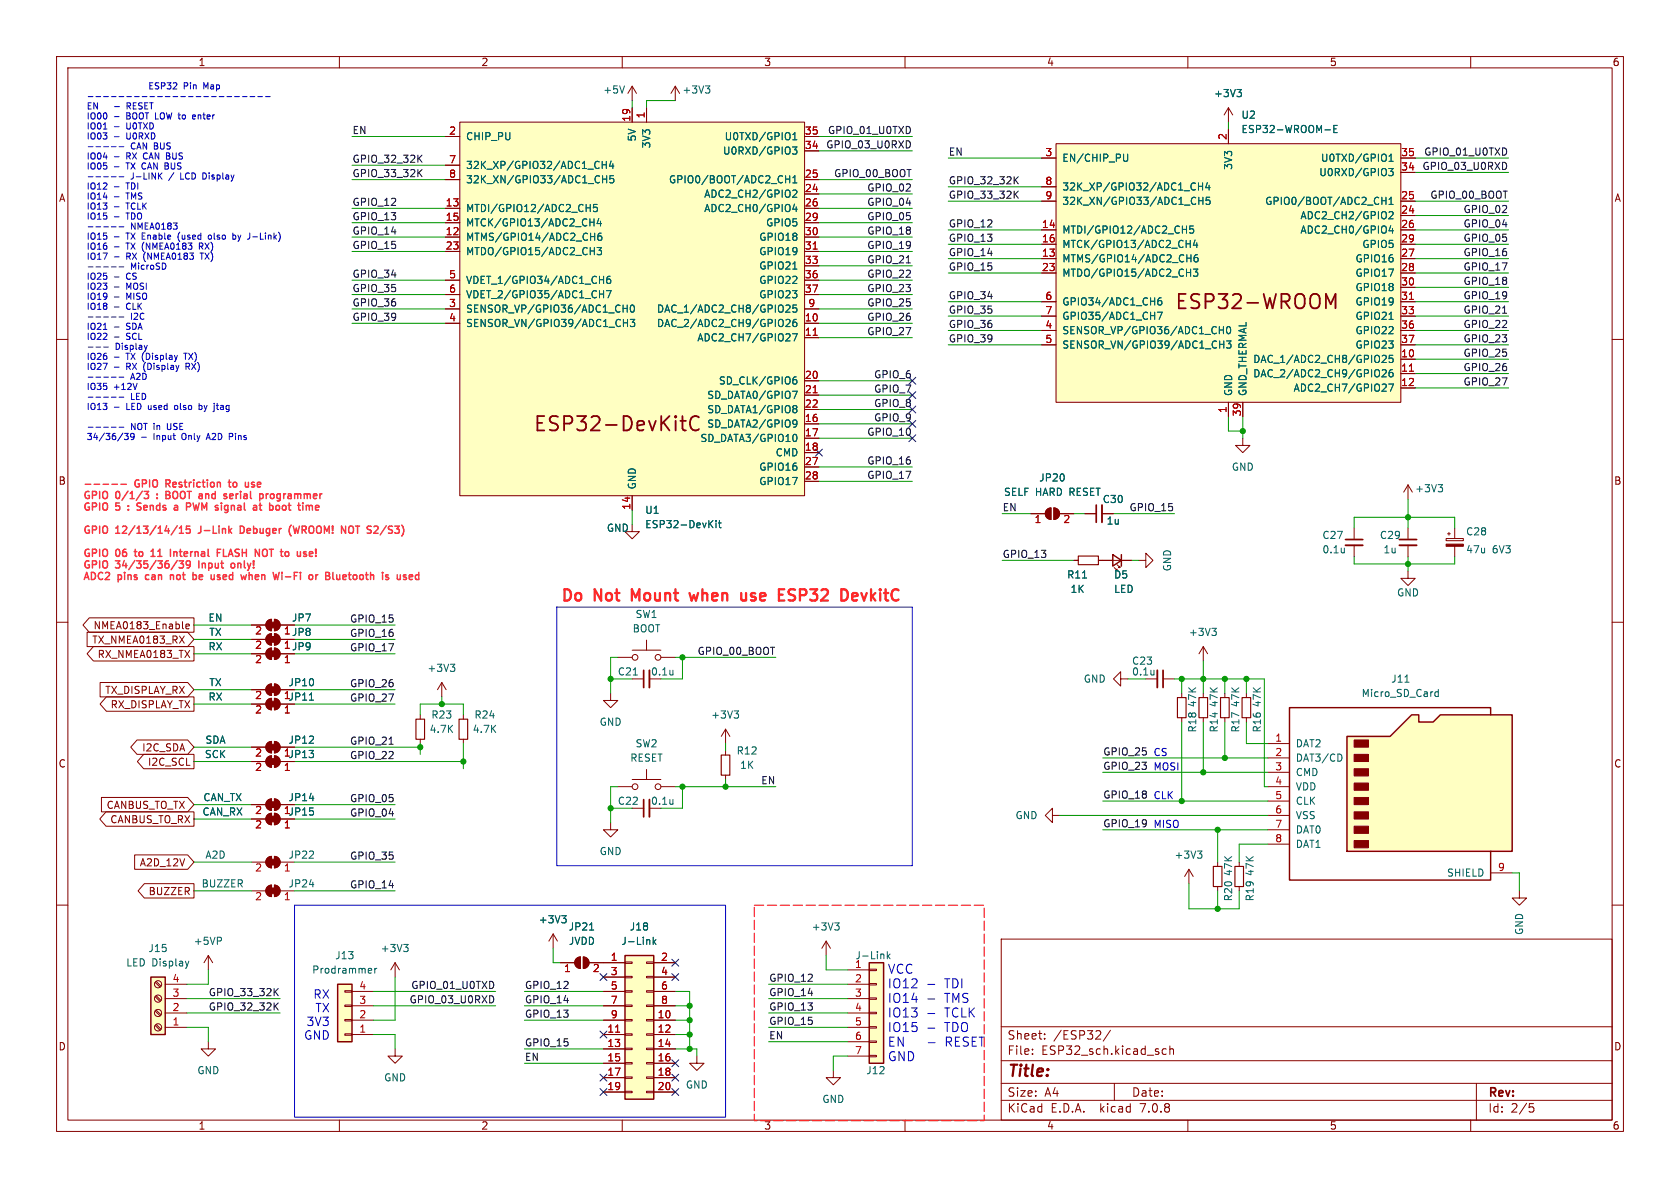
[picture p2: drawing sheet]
<svg xmlns="http://www.w3.org/2000/svg" width="297mm" height="210mm" viewBox="0 0 297 210" stroke-linecap="round" stroke-linejoin="round" font-family="sans-serif">
<defs><g id="words">
<text font-size="3.5" fill="#840000" x="94.2" y="76.7">ESP32-DevKitC</text>
<g font-size="2.8" fill="#ff2826">
<text x="99.1" y="106.4">Do</text>
<text x="105.2" y="106.4">Not</text>
<text x="112.6" y="106.4">Mount</text>
<text x="123.7" y="106.4">when</text>
<text x="133.5" y="106.4">use</text>
<text x="141" y="106.4">ESP32</text>
<text x="152.8" y="106.4">DevkitC</text>
</g>
<text font-size="2.8" fill="#840000" x="178" y="190.9">Title:</text>
<g font-size="2.2" fill="#0000c2">
<text x="156.8" y="172.3">VCC</text>
<text x="156.8" y="174.8">IO12</text>
<text x="156.8" y="177.4">IO14</text>
<text x="156.8" y="180">IO13</text>
<text x="167" y="174.8">TDI</text>
<text x="167" y="177.4">TMS</text>
<text x="167" y="180">TCLK</text>
<text x="156.8" y="182.6">IO15</text>
<text x="156.8" y="185.1">EN</text>
<text x="164" y="185.1">-</text>
<text x="167" y="182.6">TDO</text>
<text x="167.4" y="185.1">RESET</text>
<text x="156.8" y="187.7">GND</text>
</g>
<g font-size="2.1" fill="#0000c2">
<text x="55.3" y="176.7">RX</text>
<text x="55.7" y="179.1">TX</text>
<text x="53.7" y="183.9">GND</text>
<text x="54.1" y="181.5">3V3</text>
</g>
<g font-size="2.1" fill="#840000">
<text x="178" y="184">Sheet:</text>
<text x="186.2" y="184">/ESP32/</text>
<text x="178" y="186.7">File:</text>
<text x="184.1" y="186.7">ESP32_sch.kicad_sch</text>
<text x="178" y="196.9">KiCad</text>
<text x="178" y="194.1">Size:</text>
<text x="184.7" y="194.1">A4</text>
<text x="185.7" y="196.9">E.D.A.</text>
<text x="194.6" y="196.9">kicad</text>
<text x="200" y="194.1">Date:</text>
<text x="201.8" y="196.9">7.0.8</text>
<text x="263" y="194.3">Rev:</text>
<text x="263" y="196.9">Id:</text>
<text x="267.1" y="196.9">2/5</text>
</g>
<g font-size="1.8" fill="#840000">
<text x="35" y="11.9">1</text>
<text x="85" y="11.9">2</text>
<text x="135" y="11.9">3</text>
<text x="185" y="11.9">4</text>
<text x="235" y="11.9">5</text>
<text x="285" y="11.9">6</text>
<text x="10.3" y="35.9">A</text>
<text x="285.3" y="35.9">A</text>
<text x="10.3" y="85.9">B</text>
<text x="285.3" y="85.9">B</text>
<text x="16.2" y="114">TX_NMEA0183_RX</text>
<text x="16.4" y="111.4">NMEA0183_Enable</text>
<text x="17.2" y="116.5">RX_NMEA0183_TX</text>
<text x="18.5" y="122.9">TX_DISPLAY_RX</text>
<text x="19.5" y="125.4">RX_DISPLAY_TX</text>
<text x="10.3" y="135.9">C</text>
<text x="25" y="133">I2C_SDA</text>
<text x="26.1" y="135.6">I2C_SCL</text>
<text x="285.3" y="135.9">C</text>
<text x="18.7" y="143.2">CANBUS_TO_TX</text>
<text x="19.4" y="145.7">CANBUS_TO_RX</text>
<text x="24.6" y="153.4">A2D_12V</text>
<text x="26.2" y="158.4">BUZZER</text>
<text x="10.3" y="185.9">D</text>
<text x="285.3" y="185.9">D</text>
<text x="35" y="199.9">1</text>
<text x="85" y="199.9">2</text>
<text x="135" y="199.9">3</text>
<text x="185" y="199.9">4</text>
<text x="235" y="199.9">5</text>
<text x="285" y="199.9">6</text>
</g>
<g font-size="1.8" fill="#006464">
<text x="106.5" y="16.7">+5V</text>
<text x="120.5" y="16.7">+3V3</text>
<text x="214.5" y="17.4">+3V3</text>
<text x="219.4" y="21.2">U2</text>
<text x="219.4" y="23.7">ESP32-WROOM-E</text>
<text x="82.3" y="25">CHIP_PU</text>
<text x="112.6" y="25.1" transform="rotate(-90 112.6 25.1)">5V</text>
<text x="115.2" y="26.3" transform="rotate(-90 115.2 26.3)">3V3</text>
<text x="127.7" y="27.5">U0RXD/GPIO3</text>
<text x="128" y="25">U0TXD/GPIO1</text>
<text x="187.7" y="28.8">EN/CHIP_PU</text>
<text x="233.4" y="28.8">U0TXD/GPIO1</text>
<text x="82.3" y="30.1">32K_XP/GPIO32/ADC1_CH4</text>
<text x="82.3" y="32.6">32K_XN/GPIO33/ADC1_CH5</text>
<text x="118.2" y="32.6">GPIO0/BOOT/ADC2_CH1</text>
<text x="124.4" y="35.2">ADC2_CH2/GPIO2</text>
<text x="187.7" y="33.9">32K_XP/GPIO32/ADC1_CH4</text>
<text x="218" y="30.1" transform="rotate(-90 218 30.1)">3V3</text>
<text x="233.1" y="31.3">U0RXD/GPIO3</text>
<text x="82.3" y="37.7">MTDI/GPIO12/ADC2_CH5</text>
<text x="82.3" y="40.2">MTCK/GPIO13/ADC2_CH4</text>
<text x="124.4" y="37.7">ADC2_CH0/GPIO4</text>
<text x="135.3" y="40.2">GPIO5</text>
<text x="187.7" y="41.5">MTDI/GPIO12/ADC2_CH5</text>
<text x="187.7" y="36.4">32K_XN/GPIO33/ADC1_CH5</text>
<text x="223.6" y="36.4">GPIO0/BOOT/ADC2_CH1</text>
<text x="229.8" y="39">ADC2_CH2/GPIO2</text>
<text x="229.8" y="41.5">ADC2_CH0/GPIO4</text>
<text x="82.3" y="42.8">MTMS/GPIO14/ADC2_CH6</text>
<text x="82.3" y="45.3">MTDO/GPIO15/ADC2_CH3</text>
<text x="134.1" y="42.8">GPIO18</text>
<text x="134.1" y="45.3">GPIO19</text>
<text x="134.1" y="47.9">GPIO21</text>
<text x="187.7" y="46.6">MTMS/GPIO14/ADC2_CH6</text>
<text x="187.7" y="44">MTCK/GPIO13/ADC2_CH4</text>
<text x="239.5" y="46.6">GPIO16</text>
<text x="240.7" y="44">GPIO5</text>
<text x="82.3" y="50.4">VDET_1/GPIO34/ADC1_CH6</text>
<text x="82.3" y="52.9">VDET_2/GPIO35/ADC1_CH7</text>
<text x="134.1" y="50.4">GPIO22</text>
<text x="134.1" y="52.9">GPIO23</text>
<text x="187.7" y="49.1">MTDO/GPIO15/ADC2_CH3</text>
<text x="239.5" y="49.1">GPIO17</text>
<text x="239.5" y="51.7">GPIO18</text>
<text x="82.3" y="55.5">SENSOR_VP/GPIO36/ADC1_CH0</text>
<text x="82.3" y="58">SENSOR_VN/GPIO39/ADC1_CH3</text>
<text x="116" y="58">DAC_2/ADC2_CH9/GPIO26</text>
<text x="116" y="55.5">DAC_1/ADC2_CH8/GPIO25</text>
<text x="187.7" y="59.3">SENSOR_VP/GPIO36/ADC1_CH0</text>
<text x="187.7" y="54.2">GPIO34/ADC1_CH6</text>
<text x="187.7" y="56.7">GPIO35/ADC1_CH7</text>
<text x="239.5" y="54.2">GPIO19</text>
<text x="239.5" y="56.7">GPIO21</text>
<text x="239.5" y="59.3">GPIO22</text>
<text x="123.2" y="60.6">ADC2_CH7/GPIO27</text>
<text x="187.7" y="61.8">SENSOR_VN/GPIO39/ADC1_CH3</text>
<text x="221.5" y="64.4">DAC_1/ADC2_CH8/GPIO25</text>
<text x="239.5" y="61.8">GPIO23</text>
<text x="124.9" y="70.7">SD_DATA0/GPIO7</text>
<text x="127" y="68.2">SD_CLK/GPIO6</text>
<text x="218" y="70.1" transform="rotate(-90 218 70.1)">GND</text>
<text x="220.6" y="70.1" transform="rotate(-90 220.6 70.1)">GND_THERMAL</text>
<text x="221.5" y="66.9">DAC_2/ADC2_CH9/GPIO26</text>
<text x="228.6" y="69.4">ADC2_CH7/GPIO27</text>
<text x="124.9" y="75.8">SD_DATA2/GPIO9</text>
<text x="124.9" y="73.3">SD_DATA1/GPIO8</text>
<text x="123.7" y="78.3">SD_DATA3/GPIO10</text>
<text x="134.1" y="83.4">GPIO16</text>
<text x="137" y="80.9">CMD</text>
<text x="217.7" y="83.4">GND</text>
<text x="112.6" y="86.6" transform="rotate(-90 112.6 86.6)">GND</text>
<text x="134.1" y="86">GPIO17</text>
<text x="177.4" y="87.9">SELF HARD RESET</text>
<text x="183.6" y="85.3">JP20</text>
<text x="194.9" y="89.1">C30</text>
<text x="250.1" y="87.2">+3V3</text>
<text x="107.2" y="94.2">GND</text>
<text x="114" y="91">U1</text>
<text x="114" y="93.6">ESP32-DevKit</text>
<text x="195.5" y="92.9">1u</text>
<text x="233.7" y="95.5">C27</text>
<text x="243.8" y="95.5">C29</text>
<text x="259.1" y="94.8">C28</text>
<text x="207.2" y="101.1" transform="rotate(-90 207.2 101.1)">GND</text>
<text x="233.7" y="98">0.1u</text>
<text x="244.5" y="98">1u</text>
<text x="259.1" y="98">47u</text>
<text x="263.8" y="98">6V3</text>
<text x="188.6" y="102.5">R11</text>
<text x="189.2" y="105">1K</text>
<text x="196.9" y="102.5">D5</text>
<text x="196.9" y="105">LED</text>
<text x="246.9" y="105.6">GND</text>
<text x="36.8" y="110.1">EN</text>
<text x="36.9" y="112.6">TX</text>
<text x="51.5" y="110.1">JP7</text>
<text x="111.7" y="112">BOOT</text>
<text x="112.3" y="109.4">SW1</text>
<text x="210.1" y="112.6">+3V3</text>
<text x="36.8" y="115.2">RX</text>
<text x="50.1" y="115">1 JP9</text>
<text x="75.5" y="119">+3V3</text>
<text x="109.1" y="119.6">C21</text>
<text x="115" y="119.6">0.1u</text>
<text x="200" y="117.7">C23</text>
<text x="200" y="119.6">0.1u</text>
<text x="36.8" y="124.1">RX</text>
<text x="36.9" y="121.5">TX</text>
<text x="50.9" y="121.5">JP10</text>
<text x="191.5" y="120.9">GND</text>
<text x="211.7" y="125.1" transform="rotate(-90 211.7 125.1)">47K</text>
<text x="215.5" y="125.1" transform="rotate(-90 215.5 125.1)">47K</text>
<text x="219.3" y="125.1" transform="rotate(-90 219.3 125.1)">47K</text>
<text x="223.1" y="125.1" transform="rotate(-90 223.1 125.1)">47K</text>
<text x="240.6" y="123.4">Micro_SD_Card</text>
<text x="245.9" y="120.9">J11</text>
<text x="36.2" y="131.7">SDA</text>
<text x="50.9" y="131.7">JP12</text>
<text x="75.9" y="129.8">4.7K</text>
<text x="76.2" y="127.2">R23</text>
<text x="83.5" y="129.8">4.7K</text>
<text x="83.8" y="127.2">R24</text>
<text x="105.9" y="128.5">GND</text>
<text x="125.6" y="127.2">+3V3</text>
<text x="211.7" y="129.6" transform="rotate(-90 211.7 129.6)">R18</text>
<text x="215.5" y="129.6" transform="rotate(-90 215.5 129.6)">R14</text>
<text x="219.3" y="129.6" transform="rotate(-90 219.3 129.6)">R17</text>
<text x="223.1" y="129.6" transform="rotate(-90 223.1 129.6)">R16</text>
<text x="36.1" y="134.2">SCK</text>
<text x="50.1" y="134.1">1JP13</text>
<text x="111.3" y="134.8">RESET</text>
<text x="112.3" y="132.3">SW2</text>
<text x="130.1" y="133.6">R12</text>
<text x="130.7" y="136.1">1K</text>
<text x="229" y="132.3">DAT2</text>
<text x="229" y="134.8">DAT3/CD</text>
<text x="229" y="137.4">CMD</text>
<text x="35.9" y="141.8">CAN_TX</text>
<text x="50.9" y="141.8">JP14</text>
<text x="109.1" y="142.5">C22</text>
<text x="115" y="142.5">0.1u</text>
<text x="229" y="139.9">VDD</text>
<text x="229" y="142.5">CLK</text>
<text x="35.7" y="144.4">CAN_RX</text>
<text x="50.1" y="144.2">1JP15</text>
<text x="179.4" y="145">GND</text>
<text x="229" y="145">VSS</text>
<text x="229" y="147.5">DAT0</text>
<text x="36.2" y="152">A2D</text>
<text x="50.9" y="152">JP22</text>
<text x="105.9" y="151.4">GND</text>
<text x="207.5" y="152">+3V3</text>
<text x="218" y="155" transform="rotate(-90 218 155)">47K</text>
<text x="221.8" y="155" transform="rotate(-90 221.8 155)">47K</text>
<text x="229" y="150.1">DAT1</text>
<text x="255.7" y="155.2">SHIELD</text>
<text x="35.5" y="157.1">BUZZER</text>
<text x="50.9" y="157.1">JP24</text>
<text x="218" y="159.4" transform="rotate(-90 218 159.4)">R20</text>
<text x="221.8" y="159.4" transform="rotate(-90 221.8 159.4)">R19</text>
<text x="34.2" y="167.2">+5VP</text>
<text x="95.1" y="163.4">+3V3</text>
<text x="100.4" y="164.7">JP21</text>
<text x="100.5" y="167.2">JVDD</text>
<text x="109.8" y="167.2">J-Link</text>
<text x="111.2" y="164.7">J18</text>
<text x="143.4" y="164.7">+3V3</text>
<text x="269.5" y="165.4" transform="rotate(-90 269.5 165.4)">GND</text>
<text x="22.2" y="171">LED Display</text>
<text x="26.1" y="168.5">J15</text>
<text x="55.1" y="172.3">Prodrammer</text>
<text x="59.2" y="169.8">J13</text>
<text x="67.2" y="168.5">+3V3</text>
<text x="151.1" y="171.2">1</text>
<text x="151.1" y="169.8">J-Link</text>
<text x="34.8" y="190.1">GND</text>
<text x="67.8" y="191.4">GND</text>
<text x="153" y="190.1">J12</text>
<text x="121.2" y="192.6">GND</text>
<text x="145.3" y="195.2">GND</text>
</g>
<g font-size="1.8" fill="#0f0f0f">
<text x="62.2" y="23.8">EN</text>
<text x="146.3" y="23.8">GPIO_01_U0TXD</text>
<text x="62.2" y="28.9">GPIO_32_32K</text>
<text x="146" y="26.3">GPIO_03_U0RXD</text>
<text x="167.6" y="27.6">EN</text>
<text x="251.7" y="27.6">GPIO_01_U0TXD</text>
<text x="62.2" y="31.4">GPIO_33_32K</text>
<text x="147.4" y="31.4">GPIO_00_BOOT</text>
<text x="153.2" y="33.9">GPIO_02</text>
<text x="167.6" y="35.2">GPIO_33_32K</text>
<text x="167.6" y="32.7">GPIO_32_32K</text>
<text x="251.4" y="30.1">GPIO_03_U0RXD</text>
<text x="252.8" y="35.2">GPIO_00_BOOT</text>
<text x="62.2" y="41.6">GPIO_14</text>
<text x="62.2" y="39">GPIO_13</text>
<text x="62.2" y="36.5">GPIO_12</text>
<text x="153.2" y="36.5">GPIO_04</text>
<text x="153.2" y="41.6">GPIO_18</text>
<text x="153.2" y="39">GPIO_05</text>
<text x="167.6" y="40.3">GPIO_12</text>
<text x="258.6" y="40.3">GPIO_04</text>
<text x="258.6" y="37.8">GPIO_02</text>
<text x="62.2" y="44.1">GPIO_15</text>
<text x="153.2" y="46.6">GPIO_21</text>
<text x="153.2" y="44.1">GPIO_19</text>
<text x="167.6" y="47.9">GPIO_15</text>
<text x="167.6" y="45.4">GPIO_14</text>
<text x="167.6" y="42.8">GPIO_13</text>
<text x="258.6" y="42.8">GPIO_05</text>
<text x="258.6" y="45.4">GPIO_16</text>
<text x="258.6" y="47.9">GPIO_17</text>
<text x="62.2" y="49.2">GPIO_34</text>
<text x="62.2" y="51.7">GPIO_35</text>
<text x="153.2" y="51.7">GPIO_23</text>
<text x="153.2" y="49.2">GPIO_22</text>
<text x="167.6" y="53">GPIO_34</text>
<text x="258.6" y="53">GPIO_19</text>
<text x="258.6" y="50.5">GPIO_18</text>
<text x="62.2" y="54.3">GPIO_36</text>
<text x="62.2" y="56.8">GPIO_39</text>
<text x="153.2" y="54.3">GPIO_25</text>
<text x="153.2" y="56.8">GPIO_26</text>
<text x="153.2" y="59.3">GPIO_27</text>
<text x="167.6" y="58.1">GPIO_36</text>
<text x="167.6" y="55.5">GPIO_35</text>
<text x="258.6" y="58.1">GPIO_22</text>
<text x="258.6" y="55.5">GPIO_21</text>
<text x="167.6" y="60.6">GPIO_39</text>
<text x="258.6" y="63.2">GPIO_25</text>
<text x="258.6" y="60.6">GPIO_23</text>
<text x="258.6" y="65.7">GPIO_26</text>
<text x="154.4" y="69.5">GPIO_7</text>
<text x="154.4" y="67">GPIO_6</text>
<text x="258.6" y="68.2">GPIO_27</text>
<text x="153.2" y="77.1">GPIO_10</text>
<text x="154.4" y="72">GPIO_8</text>
<text x="154.4" y="74.6">GPIO_9</text>
<text x="153.2" y="82.2">GPIO_16</text>
<text x="153.2" y="84.7">GPIO_17</text>
<text x="177.2" y="90.5">EN</text>
<text x="199.6" y="90.5">GPIO_15</text>
<text x="177.2" y="98.7">GPIO_13</text>
<text x="61.8" y="112.7">GPIO_16</text>
<text x="61.8" y="110.1">GPIO_15</text>
<text x="61.8" y="115.2">GPIO_17</text>
<text x="123.2" y="115.9">GPIO_00_BOOT</text>
<text x="61.8" y="124.1">GPIO_27</text>
<text x="61.8" y="121.6">GPIO_26</text>
<text x="61.8" y="131.7">GPIO_21</text>
<text x="61.8" y="134.3">GPIO_22</text>
<text x="194.9" y="136.2">GPIO_23</text>
<text x="194.9" y="133.6">GPIO_25</text>
<text x="61.8" y="141.9">GPIO_05</text>
<text x="134.5" y="138.7">EN</text>
<text x="194.9" y="141.3">GPIO_18</text>
<text x="61.8" y="144.4">GPIO_04</text>
<text x="194.9" y="146.3">GPIO_19</text>
<text x="61.8" y="152.1">GPIO_35</text>
<text x="61.8" y="157.1">GPIO_14</text>
<text x="135.9" y="173.6">GPIO_12</text>
<text x="36.8" y="176.2">GPIO_33_32K</text>
<text x="36.8" y="178.7">GPIO_32_32K</text>
<text x="72.3" y="177.5">GPIO_03_U0RXD</text>
<text x="72.6" y="174.9">GPIO_01_U0TXD</text>
<text x="92.7" y="177.5">GPIO_14</text>
<text x="92.7" y="174.9">GPIO_12</text>
<text x="92.7" y="180">GPIO_13</text>
<text x="135.9" y="176.2">GPIO_14</text>
<text x="135.9" y="178.7">GPIO_13</text>
<text x="92.7" y="185.1">GPIO_15</text>
<text x="135.9" y="181.3">GPIO_15</text>
<text x="135.9" y="183.8">EN</text>
<text x="92.7" y="187.6">EN</text>
</g>
<g font-size="1.8" fill="#a90000">
<text x="79.3" y="23.9">2</text>
<text x="111.5" y="21.6" transform="rotate(-90 111.5 21.6)">19</text>
<text x="114" y="21" transform="rotate(-90 114 21)">1</text>
<text x="142.2" y="23.9">35</text>
<text x="79.3" y="29">7</text>
<text x="142.2" y="26.4">34</text>
<text x="184.7" y="27.7">3</text>
<text x="216.9" y="24.8" transform="rotate(-90 216.9 24.8)">2</text>
<text x="247.6" y="27.7">35</text>
<text x="79.3" y="31.5">8</text>
<text x="142.2" y="34">24</text>
<text x="142.2" y="31.5">25</text>
<text x="184.7" y="32.8">8</text>
<text x="184.7" y="35.3">9</text>
<text x="247.6" y="35.3">25</text>
<text x="247.6" y="30.2">34</text>
<text x="78.7" y="41.7">12</text>
<text x="78.7" y="36.6">13</text>
<text x="78.7" y="39.1">15</text>
<text x="142.2" y="36.6">26</text>
<text x="142.2" y="39.1">29</text>
<text x="142.2" y="41.7">30</text>
<text x="184.1" y="40.4">14</text>
<text x="247.6" y="37.8">24</text>
<text x="247.6" y="40.4">26</text>
<text x="78.7" y="44.2">23</text>
<text x="142.2" y="44.2">31</text>
<text x="142.2" y="46.7">33</text>
<text x="184.1" y="45.5">13</text>
<text x="184.1" y="42.9">16</text>
<text x="247.6" y="45.5">27</text>
<text x="247.6" y="42.9">29</text>
<text x="79.3" y="49.3">5</text>
<text x="79.3" y="51.8">6</text>
<text x="142.2" y="49.3">36</text>
<text x="142.2" y="51.8">37</text>
<text x="184.1" y="48">23</text>
<text x="184.7" y="53.1">6</text>
<text x="247.6" y="48">28</text>
<text x="247.6" y="50.5">30</text>
<text x="247.6" y="53.1">31</text>
<text x="79.3" y="54.4">3</text>
<text x="79.3" y="56.9">4</text>
<text x="142.2" y="56.9">10</text>
<text x="142.2" y="59.4">11</text>
<text x="142.8" y="54.4">9</text>
<text x="184.7" y="58.2">4</text>
<text x="184.7" y="55.6">7</text>
<text x="247.6" y="55.6">33</text>
<text x="247.6" y="58.2">36</text>
<text x="184.7" y="60.7">5</text>
<text x="247.6" y="63.2">10</text>
<text x="247.6" y="65.8">11</text>
<text x="247.6" y="60.7">37</text>
<text x="142.2" y="67.1">20</text>
<text x="142.2" y="69.6">21</text>
<text x="247.6" y="68.3">12</text>
<text x="142.2" y="74.7">16</text>
<text x="142.2" y="77.2">17</text>
<text x="142.2" y="72.1">22</text>
<text x="216.9" y="73.1" transform="rotate(-90 216.9 73.1)">1</text>
<text x="219.5" y="73.7" transform="rotate(-90 219.5 73.7)">39</text>
<text x="142.2" y="79.8">18</text>
<text x="142.2" y="82.3">27</text>
<text x="142.2" y="84.8">28</text>
<text x="111.5" y="90.2" transform="rotate(-90 111.5 90.2)">14</text>
<text x="182.8" y="92.8">1</text>
<text x="187.9" y="92.8">2</text>
<text x="45" y="112.5">2</text>
<text x="50.1" y="112.5">1 JP8</text>
<text x="45" y="117.6">2</text>
<text x="45" y="115">2</text>
<text x="50.1" y="117.6">1</text>
<text x="45" y="123.9">2</text>
<text x="50.1" y="123.9">1JP11</text>
<text x="45" y="126.4">2</text>
<text x="50.1" y="126.4">1</text>
<text x="225.4" y="131.2">1</text>
<text x="45" y="136.6">2</text>
<text x="45" y="134.1">2</text>
<text x="50.1" y="136.6">1</text>
<text x="225.4" y="133.7">2</text>
<text x="225.4" y="136.3">3</text>
<text x="225.4" y="138.8">4</text>
<text x="225.4" y="141.4">5</text>
<text x="225.4" y="143.9">6</text>
<text x="45" y="144.2">2</text>
<text x="45" y="146.8">2</text>
<text x="50.1" y="146.8">1</text>
<text x="225.4" y="146.4">7</text>
<text x="225.4" y="149">8</text>
<text x="45" y="154.4">2</text>
<text x="50.1" y="154.4">1</text>
<text x="264.7" y="154.1">9</text>
<text x="45" y="159.5">2</text>
<text x="50.1" y="159.5">1</text>
<text x="30.4" y="173.7">4</text>
<text x="99.6" y="172.2">1</text>
<text x="104.7" y="172.2">2</text>
<text x="107.9" y="169.9">1</text>
<text x="107.9" y="172.5">3</text>
<text x="116.8" y="169.9">2</text>
<text x="116.8" y="172.5">4</text>
<text x="151.1" y="173.7">2</text>
<text x="30.4" y="178.8">2</text>
<text x="30.4" y="176.3">3</text>
<text x="63.4" y="177.5">3</text>
<text x="63.4" y="175">4</text>
<text x="107.9" y="175">5</text>
<text x="107.9" y="177.5">7</text>
<text x="116.8" y="175">6</text>
<text x="116.8" y="177.5">8</text>
<text x="151.1" y="176.3">3</text>
<text x="151.1" y="178.8">4</text>
<text x="30.4" y="181.4">1</text>
<text x="63.4" y="182.6">1</text>
<text x="63.4" y="180.1">2</text>
<text x="107.3" y="182.6">11</text>
<text x="107.3" y="185.2">13</text>
<text x="107.9" y="180.1">9</text>
<text x="116.2" y="180.1">10</text>
<text x="116.2" y="182.6">12</text>
<text x="116.2" y="185.2">14</text>
<text x="151.1" y="181.4">5</text>
<text x="151.1" y="183.9">6</text>
<text x="107.3" y="187.7">15</text>
<text x="107.3" y="190.2">17</text>
<text x="116.2" y="187.7">16</text>
<text x="116.2" y="190.2">18</text>
<text x="151.1" y="186.4">7</text>
<text x="107.3" y="192.8">19</text>
<text x="116.2" y="192.8">20</text>
</g>
<g font-size="1.8" fill="#ff3142">
<text x="14.6" y="88.3">GPIO</text>
<text x="20.6" y="88.3">0/1/3</text>
<text x="23.9" y="86.3">GPIO</text>
<text x="29.9" y="86.3">Restriction</text>
<text x="30.4" y="88.3">BOOT</text>
<text x="36.8" y="88.3">and</text>
<text x="41.6" y="86.3">to</text>
<text x="41.7" y="88.3">serial</text>
<text x="44.9" y="86.3">use</text>
<text x="48.5" y="88.3">programmer</text>
<text x="14.6" y="90.4">GPIO</text>
<text x="14.6" y="94.4">GPIO</text>
<text x="20.6" y="90.4">5</text>
<text x="20.6" y="94.4">12/13/14/15</text>
<text x="25.3" y="90.4">Sends</text>
<text x="32.4" y="90.4">a</text>
<text x="35" y="90.4">PWM</text>
<text x="35.7" y="94.4">J-Link</text>
<text x="40.7" y="90.4">signal</text>
<text x="43.5" y="94.4">Debuger</text>
<text x="47.9" y="90.4">at</text>
<text x="51.3" y="90.4">boot</text>
<text x="52.7" y="94.4">(WROOM!</text>
<text x="62.4" y="94.4">NOT</text>
<text x="67.5" y="94.4">S2/S3)</text>
<text x="14.6" y="98.5">GPIO</text>
<text x="14.6" y="100.6">GPIO</text>
<text x="20.6" y="98.5">06</text>
<text x="20.6" y="100.6">34/35/36/39</text>
<text x="24.5" y="98.5">to</text>
<text x="27.8" y="98.5">11</text>
<text x="31.7" y="98.5">Internal</text>
<text x="35.7" y="100.6">Input</text>
<text x="40.5" y="98.5">FLASH</text>
<text x="42" y="100.6">only!</text>
<text x="47.7" y="98.5">NOT</text>
<text x="52.8" y="98.5">to</text>
<text x="14.6" y="102.6">ADC2</text>
<text x="20.9" y="102.6">pins</text>
<text x="26.3" y="102.6">can</text>
<text x="31.2" y="102.6">not</text>
<text x="35.7" y="102.6">be</text>
<text x="39.4" y="102.6">used</text>
<text x="45.3" y="102.6">when</text>
<text x="51.5" y="102.6">Wi-Fi</text>
<text x="58.3" y="102.6">or</text>
<text x="61.7" y="102.6">Bluetooth</text>
<text x="72.2" y="102.6">is</text>
</g>
<g font-size="1.8" fill="#0000c2">
<text x="203.8" y="136.3">MOSI</text>
<text x="203.8" y="133.7">CS</text>
<text x="203.8" y="141.4">CLK</text>
<text x="203.8" y="146.4">MISO</text>
</g>
<g font-size="1.5" fill="#0000c2">
<text x="29.2" y="15.9">ESP32</text>
<text x="35.5" y="15.9">Pin</text>
<text x="15.2" y="19.4">EN</text>
<text x="15.2" y="21.2">IO00</text>
<text x="15.2" y="23">IO01</text>
<text x="20.1" y="21.2">-</text>
<text x="20.1" y="23">-</text>
<text x="20.6" y="19.4">-</text>
<text x="22.5" y="21.2">BOOT LOW to</text>
<text x="22.5" y="23">U0TXD</text>
<text x="23.1" y="19.4">RESET</text>
<text x="34.9" y="21.2">enter</text>
<text x="15.2" y="24.7">IO03</text>
<text x="15.2" y="28.3">IO04</text>
<text x="20.1" y="24.7">-</text>
<text x="20.1" y="28.3">-</text>
<text x="22.5" y="24.7">U0RXD</text>
<text x="22.5" y="28.3">RX</text>
<text x="23.1" y="26.5">CAN BUS</text>
<text x="25.7" y="28.3">CAN BUS</text>
<text x="15.2" y="30">IO05</text>
<text x="15.2" y="33.6">IO12</text>
<text x="15.2" y="35.4">IO14</text>
<text x="20.1" y="30">-</text>
<text x="20.1" y="33.6">-</text>
<text x="20.1" y="35.4">-</text>
<text x="22.5" y="30">TX CAN BUS</text>
<text x="22.5" y="33.6">TDI</text>
<text x="22.5" y="35.4">TMS</text>
<text x="23.1" y="31.8">J-LINK</text>
<text x="30.1" y="31.8">/</text>
<text x="32.3" y="31.8">LCD</text>
<text x="36.5" y="31.8">Display</text>
<text x="15.2" y="37.1">IO13</text>
<text x="15.2" y="38.9">IO15</text>
<text x="20.1" y="37.1">-</text>
<text x="20.1" y="38.9">-</text>
<text x="22.5" y="37.1">TCLK</text>
<text x="22.5" y="38.9">TDO</text>
<text x="23.1" y="40.7">NMEA0183</text>
<text x="15.2" y="42.4">IO15</text>
<text x="15.2" y="44.2">IO16</text>
<text x="15.2" y="46">IO17</text>
<text x="20.1" y="42.4">-</text>
<text x="20.1" y="44.2">-</text>
<text x="20.1" y="46">-</text>
<text x="22.5" y="42.4">TX Enable</text>
<text x="22.5" y="44.2">TX (NMEA0183</text>
<text x="22.5" y="46">RX</text>
<text x="23.1" y="47.7">MicroSD</text>
<text x="25.7" y="46">(NMEA0183</text>
<text x="32.1" y="42.4">(used</text>
<text x="35.8" y="44.2">RX)</text>
<text x="36.1" y="46">TX)</text>
<text x="37.7" y="42.4">olso</text>
<text x="42.2" y="42.4">by</text>
<text x="45.1" y="42.4">J-Link)</text>
<text x="15.2" y="49.5">IO25</text>
<text x="15.2" y="51.3">IO23</text>
<text x="15.2" y="53.1">IO19</text>
<text x="20.1" y="49.5">-</text>
<text x="20.1" y="51.3">-</text>
<text x="20.1" y="53.1">-</text>
<text x="22.5" y="49.5">CS</text>
<text x="22.5" y="51.3">MOSI</text>
<text x="22.5" y="53.1">MISO</text>
<text x="15.2" y="54.8">IO18</text>
<text x="15.2" y="58.4">IO21</text>
<text x="20.1" y="54.8">-</text>
<text x="20.1" y="58.4">-</text>
<text x="22.5" y="54.8">CLK</text>
<text x="22.5" y="58.4">SDA</text>
<text x="23.1" y="56.6">I2C</text>
<text x="15.2" y="60.1">IO22</text>
<text x="15.2" y="63.7">IO26</text>
<text x="15.2" y="65.5">IO27</text>
<text x="20.1" y="60.1">-</text>
<text x="20.1" y="63.7">-</text>
<text x="20.1" y="65.5">-</text>
<text x="20.4" y="61.9">Display</text>
<text x="22.5" y="60.1">SCL</text>
<text x="22.5" y="63.7">TX (Display</text>
<text x="22.5" y="65.5">RX</text>
<text x="25.7" y="65.5">(Display</text>
<text x="33.2" y="63.7">TX)</text>
<text x="33.5" y="65.5">RX)</text>
<text x="15.2" y="69">IO35</text>
<text x="20.1" y="69">+12V</text>
<text x="23.1" y="67.2">A2D</text>
<text x="23.1" y="70.8">LED</text>
<text x="15.2" y="72.5">IO13</text>
<text x="15.2" y="77.9">34/36/39</text>
<text x="20.1" y="72.5">-</text>
<text x="22.5" y="72.5">LED</text>
<text x="23.1" y="76.1">NOT in</text>
<text x="24.9" y="77.9">-</text>
<text x="26.6" y="72.5">used</text>
<text x="27.3" y="77.9">Input</text>
<text x="29.9" y="76.1">USE</text>
<text x="31.5" y="72.5">olso</text>
<text x="32.6" y="77.9">Only</text>
<text x="36" y="72.5">by</text>
<text x="37.2" y="77.9">A2D</text>
<text x="38.9" y="72.5">jtag</text>
<text x="41.4" y="77.9">Pins</text>
</g>
</g></defs>
<g fill="none" stroke="#840000" stroke-width=".18">
<path d="M10 10h277v190h-277zM12 12h273v186h-273zM60 10v2M110 10v2M160 10v2M210 10v2M260 10v2M10 60h2M285 60h2M219.7 77.5v1.2h1.3l-1.3 1.3-1.3-1.3h1.3M239.4 93.3v2.1M239.4 96.4v2"/>
<path d="M248.9 85.7v2.6M248.9 93.3v2.1M248.9 96.4v2M248.9 85.7l-.7 1.3M248.9 85.7l.8 1.3M10 110h2M248.9 101v1.2h-1.3l1.3 1.3 1.3-1.3h-1.3M285 110h2M107.9 122.6v1.2h1.3l-1.3 1.3-1.2-1.3h1.2M111.8 120h2M128.3 132.7v.8M128.3 137v.8"/>
<path d="M10 160h2M186.1 144.1v-1.2l-1.3 1.2 1.3 1.3v-1.3h1.2M210.2 153.7l-.8 1.2M210.2 153.7v2.5M210.2 153.7l.7 1.2M268.6 157.5v1.3h1.3l-1.3 1.2-1.3-1.2h1.3M285 160h2M177 166h108v32h-108zM60 198v2M110 198v2M147.3 189.2v1.3h1.3l-1.3 1.3-1.3-1.3h1.3M160 198v2"/>
<path d="M177 194.5h108M177 191.5h108M177 187.5h108M177 181.5h108M182.5 186.3v.1M182.5 185.5v.1M184.7 183.6v.1M184.7 182.8v.1M196.3 182.1l-1.3 2M197 191.5v3M205.5 186.1l.2 .3 .5-.1M206.2 185.5l-.5-.1-.2 .3"/>
<path d="M206.8 185.5l.2-.1 .4 .1 .1 .9M206.8 184.9v1.5M210 198v2M260 198v2M261 191.5v6.5M270.4 195.1h.7M270.5 195.7h.4l.3 .3-.2 .5-.5 .1"/>
</g>
<path d="M127.5 133.5h1.5v3.5h-1.5z" fill="none" stroke="#840000" stroke-width=".2"/>
<path d="M237.7 96.9v.8M237.7 97.6l-.1 .1M254.2 85.7h.8l-.4 .5M254.8 86.2l.2 .2v.3l-.2 .2M112 119.3h.7M119 118.5v.8M119 119.2l-.1 .1M211.7 150.4h.8l-.4 .5M212.2 150.9l.3 .3v.3l-.3 .2" fill="none" stroke="#006464" stroke-width=".18"/>
<path d="M237.9 96.4h3M247.4 96.4h3M114.8 118.5v3" fill="none" stroke="#840000" stroke-width=".33"/>
<path d="M237.9 95.4h3M247.4 95.4h3M113.8 118.5v3" fill="none" stroke="#840000" stroke-width=".3"/>
<path d="M238.1 130.2h7.6l3.9-3.8h1.2v1.2h2.6l1.2-1.2h12.7v24.1h-29.2z" fill="#ffffc2"/>
<g fill="#840000" stroke="#840000" stroke-width=".18">
<path d="M239.4 148.6h2.5v1.3h-2.5z"/>
<path d="M239.4 146.1h2.5v1.2h-2.5z"/>
<path d="M239.4 143.5h2.5v1.3h-2.5z"/>
<path d="M239.4 141h2.5v1.2h-2.5z"/>
<path d="M239.4 138.4h2.5v1.3h-2.5z"/>
<path d="M239.4 135.9h2.5v1.3h-2.5z"/>
<path d="M239.4 133.4h2.5v1.2h-2.5z"/>
<path d="M239.4 130.8h2.5v1.3h-2.5z"/>
<path d="M255.7 96.2h3v.4h-3z"/>
<path d="M47.8 141.7h1v1h-1z"/>
<path d="M48.5 141.2a1.02 1.02 0 0 1 1 1 1.02 1.02 0 0 1-1 1.1z"/>
<path d="M47.3 141.5l.7-.3v2.1a1.02 1.02 0 0 1-.9-.7 1.02 1.02 0 0 1 .2-1.1z"/>
<path d="M47.8 134.1h1v1h-1z"/>
<path d="M48.5 133.6a1.02 1.02 0 0 1 1 1 1.02 1.02 0 0 1-1 1z"/>
<path d="M47.3 133.9l.7-.3v2a1.02 1.02 0 0 1-.9-.6 1.02 1.02 0 0 1 .2-1.1z"/>
<path d="M47.8 131.6h1v1h-1z"/>
<path d="M48.5 131.1a1.02 1.02 0 0 1 1 1 1.02 1.02 0 0 1-1 1z"/>
<path d="M47.3 131.3l.7-.2v2a1.02 1.02 0 0 1-.9-.7 1.02 1.02 0 0 1 .2-1.1z"/>
<path d="M47.8 121.4h1v1h-1z"/>
<path d="M48.5 120.9a1.02 1.02 0 0 1 1 1 1.02 1.02 0 0 1-1 1z"/>
<path d="M47.3 121.2l.7-.3v2a1.02 1.02 0 0 1-.9-.6 1.02 1.02 0 0 1 .2-1.1z"/>
<path d="M47.8 124h1v1h-1z"/>
<path d="M48.5 123.4a1.02 1.02 0 0 1 1 1.1 1.02 1.02 0 0 1-1 1z"/>
<path d="M47.3 123.7l.7-.3v2.1a1.02 1.02 0 0 1-.9-.7 1.02 1.02 0 0 1 .2-1.1z"/>
<path d="M47.8 110h1v1h-1z"/>
<path d="M48.5 109.5a1.02 1.02 0 0 1 1 1 1.02 1.02 0 0 1-1 1z"/>
<path d="M47.3 109.7l.7-.2v2a1.02 1.02 0 0 1-.9-.6 1.02 1.02 0 0 1 .2-1.2z"/>
<path d="M47.8 115.1h1v1h-1z"/>
<path d="M48.5 114.6a1.02 1.02 0 0 1 1 1 1.02 1.02 0 0 1-1 1z"/>
<path d="M47.3 114.8l.7-.2v2a1.02 1.02 0 0 1-.9-.7 1.02 1.02 0 0 1 .2-1.1z"/>
<path d="M47.8 112.5h1v1h-1z"/>
<path d="M48.5 112a1.02 1.02 0 0 1 1 1 1.02 1.02 0 0 1-1 1z"/>
<path d="M47.3 112.3l.7-.3v2a1.02 1.02 0 0 1-.9-.6 1.02 1.02 0 0 1 .2-1.1z"/>
<path d="M47.8 151.9h1v1h-1z"/>
<path d="M48.5 151.4a1.02 1.02 0 0 1 1 1 1.02 1.02 0 0 1-1 1z"/>
<path d="M47.3 151.7l.7-.3v2a1.02 1.02 0 0 1-.9-.6 1.02 1.02 0 0 1 .2-1.1z"/>
<path d="M47.8 144.3h1v1h-1z"/>
<path d="M48.5 143.8a1.02 1.02 0 0 1 1 1 1.02 1.02 0 0 1-1 1z"/>
<path d="M47.3 144l.7-.2v2a1.02 1.02 0 0 1-.9-.7 1.02 1.02 0 0 1 .2-1.1z"/>
<path d="M47.8 157h1v1h-1z"/>
<path d="M48.5 156.5a1.02 1.02 0 0 1 1 1 1.02 1.02 0 0 1-1 1z"/>
<path d="M47.3 156.7l.7-.2v2a1.02 1.02 0 0 1-.9-.7 1.02 1.02 0 0 1 .2-1.1z"/>
<path d="M101.9 169.4l.7-.2v2a1.02 1.02 0 0 1-.9-.7 1.02 1.02 0 0 1 .2-1.1z"/>
<path d="M103.1 169.2a1.02 1.02 0 0 1 1 1 1.02 1.02 0 0 1-1 1z"/>
<path d="M185.1 90.1l.7-.3v2a1.02 1.02 0 0 1-.9-.6 1.02 1.02 0 0 1 .2-1.1z"/>
<path d="M186.3 89.8a1.02 1.02 0 0 1 1 1 1.02 1.02 0 0 1-1 1z"/>
</g>
<path d="M196.7 98l1.5 1.1-1.5 1zM198.2 98v2.1M238.1 130.2h7.6l3.9-3.8h1.2v1.2h2.6l1.2-1.2h12.7v24.1h-29.2zM263.5 126.4v-1.3h-35.5v30.5h35.5v-5.1M26.7 172.7h2.5v10.2h-2.5zM59.7 174h2.5v10.2h-2.5zM110.5 168.9h5.1v25.4h-5.1zM153.7 170.2h2.5v17.8h-2.5z" fill="none" stroke="#840000" stroke-width=".25"/>
<g fill="none" stroke="#840000" stroke-width=".18">
<path d="M111.8 15.2l-.8 1.3M111.8 15.2v2.6M111.8 19.1v2.5M111.8 15.2l.7 1.3M114.3 19.1v2.5M119.4 15.2l-.8 1.3M119.4 15.2v2.6M119.4 15.2l.7 1.3M217.2 19.1v2.5M217.2 19.1l-.8 1.2M217.2 19.1l.7 1.2M78.7 36.8h2.6"/>
<path d="M78.7 39.4h2.6M78.7 24.1h2.6M78.7 31.8h2.6M78.7 29.2h2.6M81.3 21.6h60.9v66h-60.9zM142.2 36.8h2.6M142.2 39.4h2.6M142.2 24.1h2.6M142.2 34.3h2.6M142.2 31.8h2.6M142.2 26.7h2.6M184.1 35.6h2.6"/>
<path d="M184.1 27.9h2.6M184.1 33h2.6M186.7 25.4h60.9v45.7h-60.9zM217.2 22.9v2.5M247.6 38.1h2.6M247.6 35.6h2.6M247.6 27.9h2.6M247.6 30.5h2.6M78.7 57.2h2.6M78.7 41.9h2.6M78.7 44.5h2.6M78.7 54.6h2.6"/>
<path d="M78.7 49.5h2.6M78.7 52.1h2.6M142.2 57.2h2.6M142.2 59.7h2.6M142.2 41.9h2.6M142.2 44.5h2.6M142.2 54.6h2.6M142.2 47h2.6M142.2 49.5h2.6M142.2 52.1h2.6M184.1 45.7h2.6M184.1 40.6h2.6"/>
<path d="M184.1 43.2h2.6M184.1 48.3h2.6M184.1 53.3h2.6M184.1 55.9h2.6M184.1 58.4h2.6M247.6 45.7h2.6M247.6 40.6h2.6M247.6 43.2h2.6M247.6 48.3h2.6M247.6 50.8h2.6M247.6 53.3h2.6M247.6 55.9h2.6"/>
<path d="M247.6 58.4h2.6M142.2 74.9h2.6M142.2 77.5h2.6M142.2 67.3h2.6M142.2 69.9h2.6M142.2 72.4h2.6M184.1 61h2.6M217.2 71.1v2.6M219.7 71.1v2.6M247.6 63.5h2.6M247.6 66h2.6M247.6 68.6h2.6"/>
<path d="M247.6 61h2.6M111.8 92.7v1.3h1.2l-1.2 1.3-1.3-1.3h1.3M111.8 87.6v2.6M142.2 80h2.6M142.2 82.6h2.6M142.2 85.1h2.6M182.2 90.8h2.6M185.1 90.1l.7-.3v2a1.02 1.02 0 0 1-.9-.6 1.02 1.02 0 0 1 .2-1.1zM186.3 89.8a1.02 1.02 0 0 1 1 1 1.02 1.02 0 0 1-1 1zM187.3 90.8h2.6M189.9 99.1h.7M191.8 90.8h2"/>
<path d="M194.2 99.1h5.8M194.8 90.8h2M197.5 99.8l.5 .5h-.3h.3v-.2M201.3 99.1h1.3v-1.3l1.2 1.3-1.2 1.2v-1.2M255.7 95.2h3v.4h-3zM255.9 94.4h.5M256.2 94.1v.5M257.2 93.3v1.9M257.2 96.6v1.8M15.4 111.8h17.8l1.1 1.2-1.1 1.3h-17.8zM15.8 109.2h18.5v2.6h-18.5l-1.1-1.3zM16.5 114.3h17.8v2.5h-17.8l-1.1-1.2z"/>
<path d="M31.7 112.4l.9 1.3M32.6 112.4l-.9 1.3M32.7 115l.8 1.2M32.9 110.7l.6-.1-.1-.2-.4-.1-.1 .2v.6h.5M33.5 115l-.8 1.2M44.4 110.5h2.6M44.4 115.6h2.6M44.4 113h2.6M47.3 109.7l.7-.2v2a1.02 1.02 0 0 1-.9-.6 1.02 1.02 0 0 1 .2-1.2zM47.3 114.8l.7-.2v2a1.02 1.02 0 0 1-.9-.7 1.02 1.02 0 0 1 .2-1.1zM47.3 112.3l.7-.3v2a1.02 1.02 0 0 1-.9-.6 1.02 1.02 0 0 1 .2-1.1zM48.5 109.5a1.02 1.02 0 0 1 1 1 1.02 1.02 0 0 1-1 1z"/>
<path d="M48.5 114.6a1.02 1.02 0 0 1 1 1 1.02 1.02 0 0 1-1 1zM48.5 112a1.02 1.02 0 0 1 1 1 1.02 1.02 0 0 1-1 1zM49.5 110.5h2.6M49.5 115.6h2.6M49.5 113h2.6M109.2 116.2h2.6M111.8 114.9h5M114.3 113.2v1.7M116.8 116.2h2.6M197 100.3l.5 .5h-.3h.3v-.2M212.7 114.3l-.7 1.3M212.7 114.3v2.5"/>
<path d="M212.7 114.3l.8 1.3M17.7 120.6h15.5l1.1 1.3-1.1 1.3h-15.5zM18.8 123.2h15.5v2.5h-15.5l-1.1-1.2zM24.2 130.8h9l1.1 1.3-1.1 1.3h-9l-1.1-1.3zM25.4 133.3h8.9v2.6h-8.9l-1.1-1.3zM44.4 134.6h2.6M44.4 132.1h2.6M44.4 121.9h2.6M44.4 124.5h2.6M47.3 133.9l.7-.3v2a1.02 1.02 0 0 1-.9-.6 1.02 1.02 0 0 1 .2-1.1zM47.3 131.3l.7-.2v2a1.02 1.02 0 0 1-.9-.7 1.02 1.02 0 0 1 .2-1.1zM47.3 121.2l.7-.3v2a1.02 1.02 0 0 1-.9-.6 1.02 1.02 0 0 1 .2-1.1z"/>
<path d="M47.3 123.7l.7-.3v2.1a1.02 1.02 0 0 1-.9-.7 1.02 1.02 0 0 1 .2-1.1zM48.5 133.6a1.02 1.02 0 0 1 1 1 1.02 1.02 0 0 1-1 1zM48.5 131.1a1.02 1.02 0 0 1 1 1 1.02 1.02 0 0 1-1 1zM48.5 120.9a1.02 1.02 0 0 1 1 1 1.02 1.02 0 0 1-1 1zM48.5 123.4a1.02 1.02 0 0 1 1 1.1 1.02 1.02 0 0 1-1 1zM49.5 134.6h2.6M49.5 132.1h2.6M49.5 121.9h2.6M49.5 124.5h2.6M74.3 126.4v.7M74.3 130.7v.7M78.1 120.7l-.8 1.2"/>
<path d="M78.1 120.7v2.5M78.1 120.7l.8 1.2M81.9 126.4v.7M81.9 130.7v.7M109.2 139.1h2.6M111.8 137.8h5M114.3 136v1.8M116.8 139.1h2.6M128.3 128.9l-.8 1.3M128.3 128.9v2.5M128.3 128.9l.7 1.3M198.1 120v-1.3l-1.3 1.3 1.3 1.3v-1.3h1.3"/>
<path d="M202.6 120h2M205.6 120h2M208.9 122.6v.7M208.9 126.9v.7M212.7 122.6v.7M212.7 126.9v.7M216.5 122.6v.7M216.5 126.9v.7M220.3 122.6v.7M220.3 126.9v.7M224.2 131.4h3.8M224.2 134h3.8"/>
<path d="M224.2 136.5h3.8M224.2 139.1h3.8M17.9 141h15.3l1.1 1.2-1.1 1.3h-15.3zM18.7 143.5h15.6v2.6h-15.6l-1.1-1.3zM23.8 151.1h9.4l1.1 1.3-1.1 1.3h-9.4zM25.5 156.2h8.8v2.6h-8.8l-1.1-1.3zM44.4 142.2h2.6M44.4 152.4h2.6M44.4 144.8h2.6M44.4 157.5h2.6M47.3 141.5l.7-.3v2.1a1.02 1.02 0 0 1-.9-.7 1.02 1.02 0 0 1 .2-1.1zM47.3 151.7l.7-.3v2a1.02 1.02 0 0 1-.9-.6 1.02 1.02 0 0 1 .2-1.1z"/>
<path d="M47.3 144l.7-.2v2a1.02 1.02 0 0 1-.9-.7 1.02 1.02 0 0 1 .2-1.1zM47.3 156.7l.7-.2v2a1.02 1.02 0 0 1-.9-.7 1.02 1.02 0 0 1 .2-1.1zM48.5 141.2a1.02 1.02 0 0 1 1 1 1.02 1.02 0 0 1-1 1.1zM48.5 151.4a1.02 1.02 0 0 1 1 1 1.02 1.02 0 0 1-1 1zM48.5 143.8a1.02 1.02 0 0 1 1 1 1.02 1.02 0 0 1-1 1zM48.5 156.5a1.02 1.02 0 0 1 1 1 1.02 1.02 0 0 1-1 1zM49.5 142.2h2.6M49.5 152.4h2.6M49.5 144.8h2.6M49.5 157.5h2.6M107.9 145.4v1.3h1.3l-1.3 1.3-1.2-1.3h1.2M111.8 142.9h2"/>
<path d="M215.3 152.4v.8M215.3 156.7v.8M219.1 152.4v.8M219.1 156.7v.8M224.2 141.6h3.8M224.2 144.1h3.8M224.2 146.7h3.8M224.2 149.2h3.8M263.5 154.3h3.8M27.4 173.7l.9 .8M27.4 176.2l.9 .8M27.4 178.7l.9 .9"/>
<path d="M27.6 173.5l.9 .8M27.6 176l.9 .9M27.6 178.6l.9 .8M29.2 179.1h3.8M29.2 176.5h3.8M29.2 174h3.8M36.8 168.9l-.7 1.3M36.8 168.9v2.6M36.8 168.9l.8 1.3M61 175.1h1.2v.3h-1.2zM61 177.7h1.2v.2h-1.2zM62.2 177.8h3.8"/>
<path d="M62.2 175.3h3.8M69.8 170.2l-.7 1.3M69.8 170.2v2.5M69.8 170.2l.8 1.3M97.8 165.1l-.8 1.3M97.8 165.1v2.5M97.8 165.1l.8 1.3M99.1 170.2h2.5M101.9 169.4l.7-.2v2a1.02 1.02 0 0 1-.9-.7 1.02 1.02 0 0 1 .2-1.1zM103.1 169.2a1.02 1.02 0 0 1 1 1 1.02 1.02 0 0 1-1 1zM104.1 170.2h6.4M106.7 177.8h3.8"/>
<path d="M106.7 175.3h3.8M106.7 172.7h3.8M110.5 177.7h1.3v.2h-1.3zM110.5 175.1h1.3v.3h-1.3zM110.5 172.6h1.3v.2h-1.3zM110.5 170.1h1.3v.2h-1.3zM114.3 177.7h1.3v.2h-1.3zM114.3 175.1h1.3v.3h-1.3zM114.3 172.6h1.3v.2h-1.3zM114.3 170.1h1.3v.2h-1.3zM115.6 177.8h3.8M115.6 175.3h3.8"/>
<path d="M115.6 170.2h3.8M115.6 172.7h3.8M146 166.4l-.7 1.2M146 166.4v2.5M146 166.4l.8 1.2M149.9 179.1h3.8M149.9 176.5h3.8M149.9 174h3.8M149.9 171.5h3.8M153.7 178.9h1.2v.3h-1.2zM153.7 176.4h1.2v.3h-1.2zM153.7 173.9h1.2v.2h-1.2z"/>
<path d="M153.7 171.3h1.2v.3h-1.2zM27.4 181.3l.9 .8M27.6 181.1l.9 .8M29.2 181.6h3.8M36.8 184.2v1.2h1.3l-1.3 1.3-1.2-1.3h1.2M61 180.2h1.2v.3h-1.2zM61 182.8h1.2v.2h-1.2zM62.2 182.9h3.8M62.2 180.3h3.8M69.8 185.4v1.3h1.3l-1.3 1.3-1.2-1.3h1.2M106.7 182.9h3.8M106.7 180.3h3.8"/>
<path d="M106.7 185.4h3.8M106.7 188h3.8M106.7 190.5h3.8M106.7 193h3.8M110.5 192.9h1.3v.3h-1.3zM110.5 190.4h1.3v.2h-1.3zM110.5 187.8h1.3v.3h-1.3zM110.5 185.3h1.3v.2h-1.3zM110.5 182.8h1.3v.2h-1.3zM110.5 180.2h1.3v.3h-1.3zM114.3 192.9h1.3v.3h-1.3zM114.3 190.4h1.3v.2h-1.3z"/>
<path d="M114.3 187.8h1.3v.3h-1.3zM114.3 185.3h1.3v.2h-1.3zM114.3 182.8h1.3v.2h-1.3zM114.3 180.2h1.3v.3h-1.3zM115.6 182.9h3.8M115.6 180.3h3.8M115.6 185.4h3.8M115.6 188h3.8M115.6 190.5h3.8M115.6 193h3.8M123.2 186.7v1.3h1.3l-1.3 1.2-1.3-1.2h1.3M149.9 181.6h3.8"/>
<path d="M149.9 184.2h3.8M149.9 186.7h3.8M153.7 186.6h1.2v.2h-1.2zM153.7 184h1.2v.3h-1.2zM153.7 181.5h1.2v.2h-1.2z"/>
<circle cx="112.3" cy="116.2" r=".51"/>
<circle cx="116.3" cy="116.2" r=".51"/>
<circle cx="112.3" cy="139.1" r=".51"/>
<circle cx="116.3" cy="139.1" r=".51"/>
<circle cx="27.9" cy="174" r=".63"/>
<circle cx="27.9" cy="179.1" r=".63"/>
<circle cx="27.9" cy="176.5" r=".63"/>
<circle cx="27.9" cy="181.6" r=".63"/>
</g>
<g fill="none" stroke="#006464" stroke-width=".18">
<path d="M110.4 15.2l-.4 1.3M124.7 15.2h.8l-.4 .5M125.2 15.7l.3 .2v.3l-.3 .3M218.7 15.8h.8l-.5 .5M219.2 16.3l.3 .2v.3l-.3 .3M103.6 36.7h.7M104.3 39.3h.7M104.3 36.1v1.3M105 38.7v1.2M105.6 36.1h-.6l-.1 .6 .2-.1 .4 .1 .1 .2v.4l-.2 .1-.5-.1M105.9 38.6l-.3 .9h.7M106.2 39.1v.8"/>
<path d="M106.5 28.5v1.3M106.5 29.1h.7M106.5 31.7h.8M106.5 31.1v1.2M107.2 28.5v1.3M107.3 31.1v1.2M108 28.5l-.3 .9h.8M108.3 28.9v.9M108.5 31.1h-.6l-.1 .6 .2-.2 .4 .1 .1 .2v.4l-.2 .1-.5-.1M138.9 31.7h.7M139.6 31.1v1.2M140.1 26h.8l-.4 .5 .3 .1v.5l-.2 .1h-.4"/>
<path d="M140.2 33.7l.4-.1 .3 .4-.8 .9h.8M140.2 32.3h.7M140.2 23.8l.3-.4v1.3M140.2 31.4l.3-.3v1.2M140.2 24.7h.7M140.5 36.1l-.3 .9h.7M140.8 36.6v.8M199.4 27.2l-.1 1.2-.2 .1h-.3M209.8 39.9v1.3M211 39.9h-.6l-.1 .7 .2-.2 .4 .1 .1 .2v.4l-.2 .1-.5-.1M211.9 32.3v1.3M211.9 32.9h.7"/>
<path d="M211.9 35.5h.8M211.9 34.9v1.2M212.6 32.3v1.3M212.7 34.9v1.2M213.4 32.3l-.3 .9h.8M213.8 32.8v.8M213.9 34.9h-.6l-.1 .6 .2-.1h.4l.1 .2v.4l-.2 .1-.5-.1M234.2 23h1M235.8 22.8h.4M236.4 22.2h-.6v1.2h.6M244.3 35.5h.7M245 34.9v1.2"/>
<path d="M245.5 29.8h.8l-.4 .5 .3 .1v.5l-.1 .2-.5-.1M245.6 36.1h.7M245.6 37.5l.5-.1 .2 .4-.8 .9h.8M245.6 27.6l.3-.4v1.3M245.6 35.2l.3-.3v1.2M245.6 28.5h.7M245.9 39.9l-.3 .9h.8M104.3 44.4h.8M104.4 41.8h.7M105.1 43.8v1.2M105.1 41.2v1.3M105.6 43.8h.7l-.4 .4 .4 .2v.5l-.2 .1-.5-.1"/>
<path d="M106 49.4h.7M106 52h.7M106.3 41.2l-.4 .1a.86 .86 0 0 0 0 1.2l.4-.1 .1-.5-.2-.2-.4 .1-.1 .1M106.7 48.8v1.3M106.7 51.4v1.2M107.2 51.4h.8l-.5 1.2M107.9 48.8l-.4 .1a.86 .86 0 0 0 0 1.2l.4-.1 .1-.4-.3-.3-.3 .1-.1 .2M110.2 54.5h.7M110.2 57.1h.7M110.9 53.9v1.3M110.9 56.5v1.2M111.4 56.5h.8l-.4 .4 .4 .2v.5l-.2 .1-.6-.1"/>
<path d="M111.6 54l.1-.1a.68 .68 0 0 1 .5 .7 .68 .68 0 0 1-.5 .6 .84 .84 0 0 1-.1-1.2zM138.9 56.6l.5-.1 .3 .3-.8 .9h.8M138.9 54l.5-.1 .3 .4-.8 .9h.8M140.1 59h.8l-.5 1.3M140.2 47.6h.7M140.8 56.5h-.4a.86 .86 0 0 0 0 1.2l.4-.1 .1-.4-.3-.3-.3 .1-.1 .2M140.8 53.9h-.6v.6l.1-.1 .5 .1 .1 .1-.1 .5-.2 .1-.4-.1M204.6 55.2h.9l-.6 1.3M205.3 52.6l-.4 .1a.85 .85 0 0 0 0 1.2l.4-.1 .1-.4-.2-.3-.4 .1-.1 .2M209 40.6h.8M209.7 43.1h.7M209.8 48.2h.7"/>
<path d="M209.8 45.6h.7M210.4 42.5v1.3M210.5 47.6v1.2M210.5 45v1.3M211 47.6h.8l-.5 .5 .4 .1v.5l-.2 .1-.5-.1M211.3 42.4l-.3 .9h.8M211.6 42.9v.9M211.7 45l-.4 .1a.86 .86 0 0 0 0 1.2l.5-.1v-.4l-.2-.3-.4 .1-.1 .2M215.6 58.3h.7M216.3 57.7v1.3M217 57.8l.1-.1a.68 .68 0 0 1 .5 .7 .68 .68 0 0 1-.5 .6 .84 .84 0 0 1-.1-1.2zM245.6 56.5h.7"/>
<path d="M246.2 40.4v.8M140.1 69.2h.8l-.5 1.2M140.3 67.2l.3-.1 .3 .2-.1 .5h-.5M140.3 76.9l.2-.1a.68 .68 0 0 1 .4 .6 .68 .68 0 0 1-.4 .6l-.2-.1M140.4 71.7h.2l.3 .2-.3 .3M140.4 74.2l.4 .2a.84 .84 0 0 1-.3 1.1M140.4 72.2h.2M140.6 72.2l.3 .3v.2l-.1 .2-.4 .1M140.8 66.6l-.4 .1-.2 .2M140.9 74.8l-.1 .2h-.4M215.6 60.9h.8M216.4 60.3v1.2"/>
<path d="M216.8 60.3h.8l-.4 .5 .4 .1v.5l-.2 .1-.6-.1M244.4 65.5l.4-.2 .3 .4-.8 .9h.8M244.4 62.9l.4-.1 .3 .4-.8 .9h.8M245.5 67.9h.9l-.6 1.3M246.2 65.3l-.4 .1a.86 .86 0 0 0 0 1.2l.4-.1 .1-.4-.2-.3-.4 .1-.1 .2M246.2 62.8h-.6v.6l.1-.1 .5 .1 .1 .1-.1 .5-.1 .1-.5-.1M125.5 92.6l.5 .7M126 92l-.7 .7M126.6 92v.1M126.6 92.4v.9M127 92.4h.5M127.2 92v1.1l.3 .2"/>
<path d="M79.6 117.4h.8l-.4 .5M80.2 117.9l.2 .2v.3l-.2 .3M191.4 102.2h.7M204 118.5v.8M204 119.2l-.1 .1M214.2 111.1h.8l-.4 .5M214.8 111.6l.2 .2v.3l-.2 .2M54.7 123.8h.7M129.8 125.7h.8l-.5 .5M130.3 126.2l.3 .2v.3l-.3 .2M237 133.4l.2 .4-.2 .7M248.4 120.6h.7"/>
<path d="M253.7 122.9l.2 .2h.4M254.3 121.9v1.2M254.3 122.3h-.4l-.2 .2M119 141.3v.9M119 142.1h-.1M33.4 169.9l-.3 .9M39 165.7l.2 .2-.2 .4M65.5 171.2l.2 .3-.6 .1M65.6 172h-.1M66.3 171.2v.8M66.6 171.2l-.3 .2M71.4 166.9h.7l-.4 .5"/>
<path d="M71.9 167.4l.2 .3v.3l-.2 .2M99.3 161.9h.8l-.4 .5M99.8 162.4l.3 .2v.3M100 163.1h-.2M104.2 164.4h.8M115.5 165.7v1.2M115.6 166.5l.4 .4M116 166.1l-.5 .5M147.6 163.1h.7l-.4 .5M148.1 163.6l.2 .3v.3l-.2 .2M156.9 168.2v1.3M157 169l.3 .5"/>
<path d="M157.3 168.6l-.4 .5"/>
</g>
<path d="M194.8 89.3v3M204.6 118.5v3M114.8 141.4v3" fill="none" stroke="#840000" stroke-width=".33"/>
<path d="M193.8 89.3v3M205.6 118.5v3M113.8 141.4v3" fill="none" stroke="#840000" stroke-width=".3"/>
<path d="M190.6 98.3h3.6v1.5h-3.6zM73.5 127.1h1.6v3.6h-1.6zM81.2 127.1h1.5v3.6h-1.5zM208.2 123.3h1.5v3.6h-1.5zM212 123.3h1.5v3.6h-1.5zM215.8 123.3h1.5v3.6h-1.5zM219.6 123.3h1.5v3.6h-1.5zM214.5 153.2h1.5v3.5h-1.5zM218.3 153.2h1.5v3.5h-1.5z" fill="none" stroke="#840000" stroke-width=".2"/>
<g fill="#ffffc2" stroke="#ffffc2" stroke-width=".18">
<path d="M26.7 172.7h2.5v10.2h-2.5z"/>
<path d="M59.7 174h2.5v10.2h-2.5z"/>
<path d="M110.5 168.9h5.1v25.4h-5.1z"/>
<path d="M81.3 21.6h60.9v66h-60.9z"/>
<path d="M153.7 170.2h2.5v17.8h-2.5z"/>
<path d="M186.7 25.4h60.9v45.7h-60.9z"/>
</g>
<path d="M143.8 59.3h.7M143.8 44h.7M249.2 52.9h.7M143.8 69.4h.7M249.2 65.6h.7M108.8 182.5h.8" fill="none" stroke="#a90000" stroke-width=".18"/>
<g fill="none" stroke="#840000" stroke-width=".32">
<path d="M208.4 53.2h.8M209.6 52h-1.2v2.5h1.2M212 52.1l-.9-.1a.62 .62 0 0 0-.5 .6 .62 .62 0 0 0 .5 .6 .93 .93 0 0 1 .9 .6 .65 .65 0 0 1-.5 .7l-.9-.1M213.1 53.3h1a.69 .69 0 0 0 .5-.7 .69 .69 0 0 0-.5-.6h-1v2.5M215.4 52h1.6l-.9 .9a.69 .69 0 0 1 .9 .5v.6l-.3 .4-.2 .1h-.7l-.4-.2M218 52.2l.3-.2h.6a.69 .69 0 0 1 .4 1l-1.5 1.5h1.6M220.5 53.5h1.9M223.4 52l.6 2.5 .5-1.8 .5 1.8 .6-2.5M226.5 53.3h1a.69 .69 0 0 0 .5-.7 .69 .69 0 0 0-.5-.6h-1v2.5M227.1 53.3l.9 1.2M229.1 52.3a.85 .85 0 0 1 1-.3 .85 .85 0 0 1 .6 .8v.9a.85 .85 0 0 1-.9 .8 .85 .85 0 0 1-.8-.8zM232 52.1a.84 .84 0 0 1 .9-.1 .84 .84 0 0 1 .4 .8v.9a.85 .85 0 0 1-.8 .8 .85 .85 0 0 1-.9-.8v-.9l.1-.5z"/>
<path d="M234.4 54.5v-2.5l.9 1.8 .8-1.8v2.5M120.3 74.4h1M120.6 73.5v2.2l.2 .3 .5 .1M123.6 73.8a.95 .95 0 0 0-1.1-.1 .95 .95 0 0 0-.5 .9 1.08 1.08 0 0 0 .3 1.2 1.08 1.08 0 0 0 1.1 .2l.2-.2"/>
</g>
<g fill="none" stroke="#0f0f0f" stroke-width=".18">
<path d="M74.1 28l.5 .7M74.1 30.5l.5 .7M74.6 27.4l-.7 .8M74.6 30l-.7 .7M160.8 25.1l.1 .3-.1 .6M179.5 34.3l.5 .7M179.5 31.8l.5 .7M180 33.8l-.7 .7M180 31.2l-.7 .8M266.2 28.9l.2 .3-.2 .6M160.2 46.5h.7M265.6 55.4h.8"/>
<path d="M68.8 131.6h.7M48.6 175.3l.6 .7M48.6 177.8l.6 .8M49.2 174.7l-.7 .8M49.2 177.3l-.7 .7M87.2 176.2l.1 .4-.1 .5"/>
</g>
<g fill="none" stroke="#0000c2" stroke-width=".18">
<path d="M15.6 17.1h.8M17 17.1h.8M18.3 17.1h.9M19.7 17.1h.8M21 17.1h.9M22.4 17.1h.8M22.5 18.7h.4M22.9 18.2h-.4v1.1M23.8 17.1h.8M25.1 17.1h.9M26.5 15.2h.4M26.5 17.1h.8"/>
<path d="M27 14.6h-.5v1.1h.5M27.9 17.1h.8M28.1 14.7l-.5-.1-.2 .2 .1 .3 .5 .2v.3l-.1 .1h-.5M28.5 15.2h.5M29 14.6h-.5v1.1M29.2 17.1h.9M30.6 17.1h.8M31.9 17.1h.9M33.3 17.1h.8M34.4 15l.3 .2v.5M34.7 17.1h.8M36 17.1h.9"/>
<path d="M37.4 17.1h.8M38.3 15h.3l.2 .2-.1 .5h-.4M38.3 15v1.1M38.8 17.1h.8M40.1 17.1h.9M41.5 17.1h.8M42.8 17.1h.9M44.2 17.1h.8M45.6 17.1h.8M46.9 17.1h.9M15.6 25.9h.8M15.6 31.2h.8"/>
<path d="M17 25.9h.8M17 31.2h.8M18.3 22.8h.6M18.3 25.9h.9M18.3 31.2h.9M19.7 25.9h.8M19.7 31.2h.8M21 25.9h.9M21 31.2h.9M28.2 31l.4 .7M28.6 30.6l-.6 .6M34.5 20.4l-.3-.1-.2 .2 .1 .5h.4"/>
<path d="M34.6 20.6l-.6 .1M36.1 30.6h-.2v1.1h.2M15.6 40.1h.8M15.6 47.2h.8M15.6 56h.8M17 40.1h.8M17 47.2h.8M17 56h.8M18.3 58.2h.6M18.3 40.1h.9M18.3 47.2h.9M18.3 56h.9"/>
<path d="M19.7 40.1h.8M19.7 47.2h.8M19.7 56h.8M21 40.1h.9M21 47.2h.9M21 56h.9M31.6 41.2l-.1 .6 .1 .7M35.2 43v1.1M35.2 43.5h.5M35.3 44.7h.7M37.3 41.6h-.3l-.2 .2 .1 .4h.4M41.2 41.6h.3l.2 .2-.1 .4h-.4"/>
<path d="M41.2 41.2v1.1M15.6 61.4h.8M15.6 66.7h.8M15.6 70.2h.8M15.6 75.5h.8M17 61.4h.8M17 66.7h.8M17 70.2h.8M17 75.5h.8M18.3 61.4h.9M18.3 66.7h.9M18.3 70.2h.9"/>
<path d="M18.3 75.5h.9M19.7 66.7h.8M19.7 70.2h.8M19.7 75.5h.8M21 66.7h.9M21 70.2h.9M21 75.5h.9M21.7 76.6l-.9 1.4M22 76.6h.7l-.4 .4 .3 .1v.5l-.1 .1-.5-.1M23.3 76.6l-.2 .2v.4l.4 .1 .2-.2M23.5 76.6l.2 .2v.7l-.2 .2h-.3M24.2 67.8l-.3 1.1"/>
<path d="M26 61l-.2 .8M31.1 71.7l-.3 .2v.3l.3 .2M32.5 62.4h.6M32.9 64.2v1.1M32.9 64.8h.4M35.2 71.3v1.1M35.2 71.7h.4M35.2 72.3h.4M36.6 77.4h.5M36.8 76.6l-.4 1.1M38.2 71.7h.4M40.5 76.6l.6 .1"/>
<path d="M41.1 77.1l-.6 .1M98.4 107.3h62.9v45.7h-62.9zM52.1 160h76.2v37.5h-76.2zM164 174h1.2M164 176.6h1.2M164 179.2h1.2M164 181.7h1.2"/>
</g>
<path d="M112.4 105.6l-.7-1.4v2M121.9 104.8l.4 1.4 .4-1 .3 1M131.9 104.8v1.4M131.9 106l-.3 .2M139.4 106.1l.3 .1 .7-.1M140.3 104.2h-.5a.49 .49 0 0 0-.4 .4 .49 .49 0 0 0 .4 .5l.6 .2M150.7 105.5l.9-.2-.1-.4-.6-.1-.2 .3 .1 1 .1 .1 .6-.1" fill="none" stroke="#ff2826" stroke-width=".4"/>
<g fill="none" stroke="#ff3142" stroke-width=".25">
<path d="M15.1 85.6h.9M16.6 85.6h1M18.2 85.6h1M19.8 85.6h1M21.4 85.6h.9M22.7 90.1v.1M22.7 89.4v.1M23.7 97.5h.5M24.2 90.1h.6M24.4 88.9l-.2 .3 .1 .2 .5 .2M24.8 88.9l.1 .1M25.2 86.8l-1.1 1.6"/>
<path d="M26.3 86.9l-.5 .5 .4 .1v.5l-.2 .1-.5-.1M26.7 98.4h.7M26.7 97.5l.3-.4v1.3M27.8 88v.1M27.8 87.4v.1M29.3 85.5h.5M29.3 87.5h.5M29.8 87.5h.2M29.8 84.8h-.5v1.3M30 87l-.7-.1v1.2h.7M30 87.4l-.2 .1M30.1 97.1v1.3"/>
<path d="M30.7 97.5v.9M31 89.3h.2l.2 .2v.7M31.2 97.6l-.3-.1-.2 .1M31.3 92.9l-1 1.7M31.3 99.1l-1 1.6M31.4 90.1l-.4 .1M31.4 89.6l-.4 .1M31.7 94.3h.7M31.7 93.4l.4-.4v1.3M32.4 99.1l-.4 .5 .4 .1v.6l-.2 .1-.6-.1M33.2 99.1l-.3 .3 .1 .4 .4 .1 .2-.2M33.4 99.1l.2 .2a.84 .84 0 0 1-.3 1.1h-.3"/>
<path d="M33.6 93h-.6l-.1 .6 .2-.1h.4l.1 .2v.5l-.2 .1-.5-.1M34.1 88.9l.3 1.3 .3-.9M35 94.3h.2M35.2 99.1v1.3M38.4 97.7h.4M38.4 97.1h.6M39.5 97.1v1.3h.6M39.7 90.5h.5M39.8 90.1l.4 .1M40.2 89.3l-.4 .1M40.4 85.2h.4M40.5 84.8v1.1l.3 .2"/>
<path d="M41.1 87.4l-.3-.1-.2 .2 .1 .6h.4M41.2 87.6l-.6 .1M41.4 99.7l-.3-.1-.3 .2 .2 .5 .3 .1 .1-.1M43.1 93.2l-.6-.2v1.3l.6-.2M43.9 85.2v.9M43.9 86l-.2 .1M46.7 97.1a.43 .43 0 0 1 .5 .4M47.1 87.3v.8M47.2 97.9a.43 .43 0 0 1-.5 .5M47.4 87.3l-.3 .2M48 87.3l-.2 .2v.4l.2 .2M50 89.4l.3-.1 .3 .3-.1 .5-.2 .1-.3-.1"/>
<path d="M51.2 94.4l.3 .4M51.5 92.8l-.3 .4M51.8 93l.3 1.3M54.9 97.5l.3 .1 .1 .2-.6 .1M55.2 98.3l-.3 .1M55.8 89.8l.6-.2-.1-.2-.3-.1-.2 .2v.6h.5M55.8 98.2v.2M55.8 97.1v.8M62.2 93a.43 .43 0 0 0-.6 .4v.4a.43 .43 0 0 0 .6 .5M66.7 93.1l.1 .1v.3l-.7 .8h.7M25.8 101.7v.6M30.1 101.6v.9"/>
<path d="M30.1 101.7l.2-.1 .3 .1 .1 .8M34.5 101.6l.2 .2v.4l-.2 .3M38.4 102.4h.5M38.9 101.7l-.3-.1-.2 .2 .1 .2 .4 .1M44 101.7l.2-.1 .3 .1 .1 .8M44 101.2v1.3M50.5 102h.9M57.6 101.8h.4M58 101.2h-.4v1.3h.5M60.6 101.8l.2-.2h.2l.2 .2M60.6 102.3l.2 .2 .4-.1M61.2 101.9l-.6 .1"/>
<path d="M70.8 102.3l-.4 .2M70.8 101.6v.9M71.3 102.4h.5M71.8 101.7l-.3-.1-.2 .2 .1 .2 .4 .1"/>
</g>
<path d="M133.3 160h40.7v38.1h-40.7v-38.1" fill="none" stroke="#ff0002" stroke-width=".18" stroke-dasharray="1.7 .6"/>
<g fill="none" stroke="#009600" stroke-width=".18">
<path d="M111.8 17.8v1.3M119.4 17.8h-5.1v1.3M62.2 31.8h16.5M62.2 39.4h16.5M62.2 24.1h16.5M62.2 29.2h16.5M62.2 36.8h16.5M144.8 31.8h16.5M144.8 39.4h16.5M144.8 24.1h16.5M144.8 36.8h16.5M144.8 34.3h16.5"/>
<path d="M144.8 26.7h16.5M167.6 27.9h16.5M167.6 35.6h16.5M167.6 33h16.5M217.2 21.6v1.3M250.2 27.9h16.5M250.2 35.6h16.5M250.2 38.1h16.5M250.2 30.5h16.5M62.2 52.1h16.5M62.2 57.2h16.5M62.2 41.9h16.5"/>
<path d="M62.2 44.5h16.5M62.2 54.6h16.5M62.2 49.5h16.5M144.8 52.1h16.5M144.8 57.2h16.5M144.8 41.9h16.5M144.8 44.5h16.5M144.8 54.6h16.5M144.8 49.5h16.5M144.8 47h16.5M144.8 59.7h16.5M167.6 48.3h16.5"/>
<path d="M167.6 55.9h16.5M167.6 58.4h16.5M167.6 53.3h16.5M167.6 40.6h16.5M167.6 43.2h16.5M167.6 45.7h16.5M250.2 48.3h16.5M250.2 55.9h16.5M250.2 58.4h16.5M250.2 53.3h16.5M250.2 40.6h16.5M250.2 43.2h16.5"/>
<path d="M250.2 45.7h16.5M250.2 50.8h16.5M144.8 67.3h16.5M144.8 69.9h16.5M144.8 77.5h16.5M144.8 74.9h16.5M144.8 72.4h16.5M167.6 61h16.5M217.2 73.7v2.5h2.5M219.7 73.7v3.8M250.2 61h16.5M250.2 68.6h16.5"/>
<path d="M250.2 66h16.5M250.2 63.5h16.5M111.8 90.2v2.5M144.8 82.6h16.5M144.8 85.1h16.5M177.2 90.8h5M177.2 99.1h12.7M189.9 90.8h1.9M196.8 90.8h10.8M200 99.1h1.3M239.4 93.3v-1.9h17.8v1.9M239.4 98.4v1.3h17.8v-1.3"/>
<path d="M248.9 88.3v5M248.9 98.4v2.6M34.3 113h10.1M34.3 115.6h10.1M34.3 110.5h10.1M52.1 113h17.7M52.1 115.6h17.7M52.1 110.5h17.7M109.2 116.2h-1.3v6.4M119.4 116.2h17.8M120.6 116.2v3.8h-3.8M212.7 116.8v5.8"/>
<path d="M34.3 124.5h10.1M34.3 132.1h10.1M34.3 134.6h10.1M34.3 121.9h10.1M52.1 124.5h17.7M52.1 132.1h22.2M52.1 134.6h29.8M52.1 121.9h17.7M74.3 126.4v-1.9h7.6v1.9M74.3 131.4v2M78.1 123.2v1.3M81.9 131.4v4.5"/>
<path d="M107.9 120h3.9M109.2 139.1h-1.3v6.3M119.4 139.1h17.8M120.6 139.1v3.8h-3.8M128.3 131.4v1.3M128.3 137.8v1.3M194.9 134h29.3M194.9 136.5h29.3M199.4 120h3.2M207.6 120h15.9v19.1h.7M208.9 120v2.6M208.9 127.6v14"/>
<path d="M212.7 127.6v8.9M216.5 120v2.6M216.5 127.6v6.4M220.3 120v2.6M220.3 127.6v3.8h3.9M34.3 142.2h10.1M34.3 152.4h10.1M34.3 144.8h10.1M34.3 157.5h10.1M52.1 142.2h17.7M52.1 152.4h17.7M52.1 144.8h17.7"/>
<path d="M52.1 157.5h17.7M107.9 142.9h3.9M187.3 144.1h36.9M194.9 141.6h29.3M194.9 146.7h29.3M210.2 156.2v4.5h8.9v-3.2M215.3 146.7v5.7M215.3 157.5v3.2M224.2 149.2h-5.1v3.2M267.3 154.3h1.3v3.2M33 176.5h16.5M33 179.1h16.5"/>
<path d="M36.8 171.5v2.5h-3.8M66 175.3h21.6M66 177.8h21.6M69.8 172.7v7.6h-3.8M92.7 175.3h14M92.7 177.8h14M97.8 167.6v2.6h1.3M119.4 175.3h2.5v10.1M119.4 177.8h2.5M135.9 176.5h14M135.9 174h14M135.9 179.1h14"/>
<path d="M146 168.9v2.6h3.9M33 181.6h3.8v2.6M66 182.9h3.8v2.5M92.7 185.4h14M92.7 180.3h14M92.7 188h14M119.4 185.4h3.8v1.3M119.4 180.3h2.5M119.4 182.9h2.5M135.9 181.6h14M135.9 184.2h14M149.9 186.7h-2.6v2.5"/>
</g>
<g fill="none" stroke="#000084" stroke-width=".18">
<path d="M144.2 79.4l1.2 1.2M145.4 79.4l-1.2 1.2M160.7 69.2l1.2 1.3M160.7 71.8l1.2 1.2M160.7 66.7l1.2 1.2M160.7 74.3l1.2 1.2M160.7 76.9l1.2 1.2M161.9 69.2l-1.2 1.3M161.9 71.8l-1.2 1.2M161.9 66.7l-1.2 1.2M161.9 74.3l-1.2 1.2M161.9 76.9l-1.2 1.2"/>
<path d="M106.1 172.1l1.2 1.2M107.3 172.1l-1.2 1.2M118.8 172.1l1.2 1.2M118.8 169.6l1.2 1.2M120 172.1l-1.2 1.2M120 169.6l-1.2 1.2M106.1 189.9l1.2 1.2M106.1 192.4l1.2 1.2M106.1 182.3l1.2 1.2M107.3 189.9l-1.2 1.2M107.3 192.4l-1.2 1.2M107.3 182.3l-1.2 1.2"/>
<path d="M118.8 189.9l1.2 1.2M118.8 192.4l1.2 1.2M118.8 187.4l1.2 1.2M120 189.9l-1.2 1.2M120 192.4l-1.2 1.2M120 187.4l-1.2 1.2"/>
</g>
<g fill="#009600" stroke="#009600" stroke-width=".18">
<circle cx="215.3" cy="160.7" r=".46"/>
<circle cx="216.5" cy="134" r=".46"/>
<circle cx="215.3" cy="146.7" r=".46"/>
<circle cx="120.6" cy="116.2" r=".46"/>
<circle cx="220.3" cy="120" r=".46"/>
<circle cx="248.9" cy="91.4" r=".46"/>
<circle cx="248.9" cy="99.7" r=".46"/>
<circle cx="208.9" cy="120" r=".46"/>
<circle cx="219.7" cy="76.2" r=".46"/>
<circle cx="212.7" cy="120" r=".46"/>
<circle cx="216.5" cy="120" r=".46"/>
<circle cx="208.9" cy="141.6" r=".46"/>
<circle cx="212.7" cy="136.5" r=".46"/>
<circle cx="107.9" cy="142.9" r=".46"/>
<circle cx="81.9" cy="134.6" r=".46"/>
<circle cx="78.1" cy="124.5" r=".46"/>
<circle cx="74.3" cy="132.1" r=".46"/>
<circle cx="120.6" cy="139.1" r=".46"/>
<circle cx="121.9" cy="180.3" r=".46"/>
<circle cx="121.9" cy="177.8" r=".46"/>
<circle cx="107.9" cy="120" r=".46"/>
<circle cx="128.3" cy="139.1" r=".46"/>
<circle cx="121.9" cy="182.9" r=".46"/>
<circle cx="121.9" cy="185.4" r=".46"/>
</g>
<use href="#words"/>
</svg>
